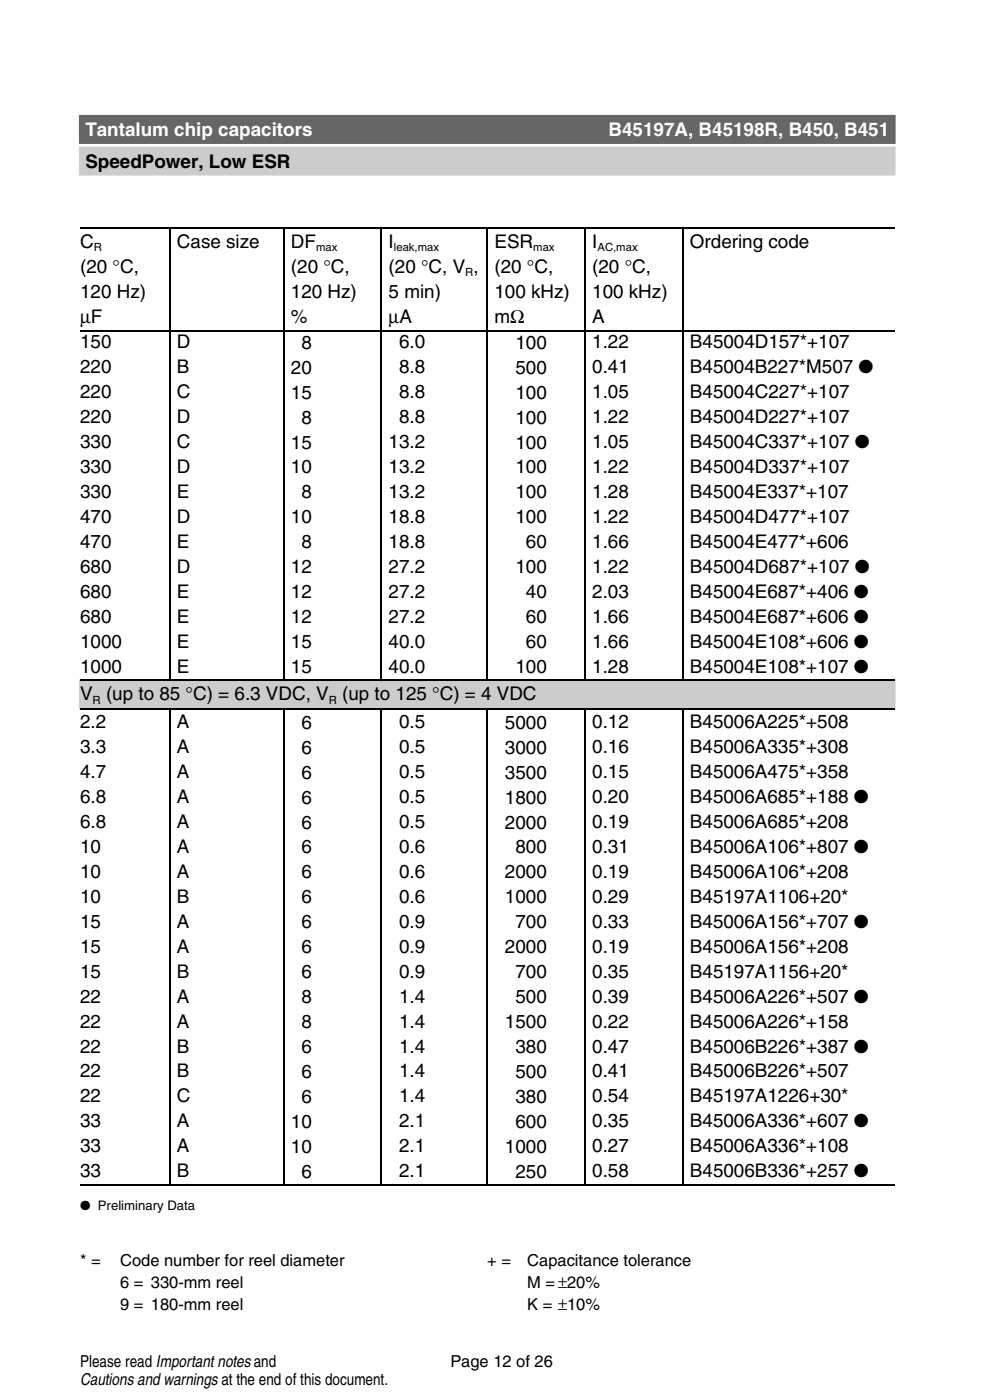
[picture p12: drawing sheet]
<svg xmlns="http://www.w3.org/2000/svg" width="148mm" height="210mm" viewBox="0 0 148 210" stroke-linecap="round" stroke-linejoin="round" font-family="sans-serif">
<defs><g id="words">
<g font-size="2.8" fill="#fff">
<text x="12.8" y="20.4">Tantalum chip capacitors</text>
<text x="91.2" y="20.4">B45197A, B45198R, B450, B451</text>
</g>
<g font-size="2.8">
<text x="12.8" y="25.2">SpeedPower, Low ESR</text>
<text x="12" y="37.2">C</text>
<text x="12" y="40.9">(20 °C,</text>
<text x="26.5" y="37.2">Case size</text>
<text x="43.6" y="37.2">DF</text>
<text x="43.6" y="40.9">(20 °C,</text>
<text x="58.2" y="37.2">I</text>
<text x="58.2" y="40.9">(20 °C, V ,</text>
<text x="74.1" y="37.2">ESR</text>
<text x="74.1" y="40.9">(20 °C,</text>
<text x="88.7" y="37.2">I</text>
<text x="88.7" y="40.9">(20 °C,</text>
<text x="103.4" y="37.2">Ordering code</text>
<text x="12" y="44.7">120 Hz)</text>
<text x="43.6" y="44.7">120 Hz)</text>
<text x="58.2" y="44.7">5 min)</text>
<text x="74.1" y="44.7">100 kHz)</text>
<text x="88.7" y="44.7">100 kHz)</text>
<text x="12" y="48.4">µF</text>
<text x="12" y="52.2">150</text>
<text x="26.5" y="52.2">D</text>
<text x="43.6" y="48.4">%</text>
<text x="45.2" y="52.3">8</text>
<text x="58.2" y="48.4">µA</text>
<text x="59.8" y="52.2">6.0</text>
<text x="74.1" y="48.4">mΩ</text>
<text x="77.2" y="52.3">100</text>
<text x="88.7" y="48.4">A</text>
<text x="88.7" y="52.2">1.22</text>
<text x="103.4" y="52.2">B45004D157*+107</text>
<text x="12" y="56">220</text>
<text x="12" y="59.7">220</text>
<text x="26.5" y="56">B</text>
<text x="26.5" y="59.7">C</text>
<text x="43.6" y="56">20</text>
<text x="43.6" y="59.8">15</text>
<text x="59.8" y="56">8.8</text>
<text x="59.8" y="59.7">8.8</text>
<text x="77.2" y="56">500</text>
<text x="77.2" y="59.8">100</text>
<text x="88.7" y="56">0.41</text>
<text x="88.7" y="59.7">1.05</text>
<text x="103.4" y="56">B45004B227*M507 ●</text>
<text x="103.4" y="59.7">B45004C227*+107</text>
<text x="12" y="63.4">220</text>
<text x="26.5" y="63.4">D</text>
<text x="45.2" y="63.5">8</text>
<text x="59.8" y="63.4">8.8</text>
<text x="77.2" y="63.5">100</text>
<text x="88.7" y="63.4">1.22</text>
<text x="103.4" y="63.4">B45004D227*+107</text>
<text x="12" y="67.2">330</text>
<text x="12" y="70.9">330</text>
<text x="26.5" y="67.2">C</text>
<text x="26.5" y="70.9">D</text>
<text x="43.6" y="67.3">15</text>
<text x="43.6" y="71">10</text>
<text x="58.2" y="67.2">13.2</text>
<text x="58.2" y="70.9">13.2</text>
<text x="77.2" y="67.3">100</text>
<text x="77.2" y="71">100</text>
<text x="88.7" y="67.2">1.05</text>
<text x="88.7" y="70.9">1.22</text>
<text x="103.4" y="67.2">B45004C337*+107 ●</text>
<text x="103.4" y="70.9">B45004D337*+107</text>
<text x="12" y="74.7">330</text>
<text x="26.5" y="74.7">E</text>
<text x="45.2" y="74.7">8</text>
<text x="58.2" y="74.7">13.2</text>
<text x="77.2" y="74.7">100</text>
<text x="88.7" y="74.7">1.28</text>
<text x="103.4" y="74.7">B45004E337*+107</text>
<text x="12" y="78.4">470</text>
<text x="12" y="82.1">470</text>
<text x="26.5" y="78.4">D</text>
<text x="26.5" y="82.1">E</text>
<text x="43.6" y="78.5">10</text>
<text x="45.2" y="82.2">8</text>
<text x="58.2" y="78.4">18.8</text>
<text x="58.2" y="82.1">18.8</text>
<text x="77.2" y="78.5">100</text>
<text x="78.8" y="82.2">60</text>
<text x="88.7" y="78.4">1.22</text>
<text x="88.7" y="82.1">1.66</text>
<text x="103.4" y="78.4">B45004D477*+107</text>
<text x="103.4" y="82.1">B45004E477*+606</text>
<text x="12" y="85.9">680</text>
<text x="12" y="89.6">680</text>
<text x="26.5" y="85.9">D</text>
<text x="26.5" y="89.6">E</text>
<text x="43.6" y="85.9">12</text>
<text x="43.6" y="89.7">12</text>
<text x="58.2" y="85.9">27.2</text>
<text x="58.2" y="89.6">27.2</text>
<text x="77.2" y="85.9">100</text>
<text x="78.8" y="89.7">40</text>
<text x="88.7" y="85.9">1.22</text>
<text x="88.7" y="89.6">2.03</text>
<text x="103.4" y="85.9">B45004D687*+107 ●</text>
<text x="103.4" y="89.6">B45004E687*+406 ●</text>
<text x="12" y="93.4">680</text>
<text x="26.5" y="93.4">E</text>
<text x="43.6" y="93.4">12</text>
<text x="58.2" y="93.4">27.2</text>
<text x="78.8" y="93.4">60</text>
<text x="88.7" y="93.4">1.66</text>
<text x="103.4" y="93.4">B45004E687*+606 ●</text>
<text x="12" y="97.1">1000</text>
<text x="12" y="100.8">1000</text>
<text x="26.5" y="97.1">E</text>
<text x="26.5" y="100.8">E</text>
<text x="43.6" y="97.2">15</text>
<text x="43.6" y="100.9">15</text>
<text x="58.2" y="97.1">40.0</text>
<text x="58.2" y="100.8">40.0</text>
<text x="77.2" y="100.9">100</text>
<text x="78.8" y="97.2">60</text>
<text x="88.7" y="97.1">1.66</text>
<text x="88.7" y="100.8">1.28</text>
<text x="103.4" y="97.1">B45004E108*+606 ●</text>
<text x="103.4" y="100.8">B45004E108*+107 ●</text>
<text x="12" y="105">V</text>
<text x="15.9" y="105">(up to 85 °C) = 6.3 VDC, V</text>
<text x="51.3" y="105">(up to 125 °C) = 4 VDC</text>
<text x="12" y="109.2">2.2</text>
<text x="12" y="112.9">3.3</text>
<text x="26.5" y="109.2">A</text>
<text x="26.5" y="112.9">A</text>
<text x="45.2" y="109.3">6</text>
<text x="45.2" y="113">6</text>
<text x="59.8" y="109.2">0.5</text>
<text x="59.8" y="112.9">0.5</text>
<text x="75.7" y="109.3">5000</text>
<text x="75.7" y="113">3000</text>
<text x="88.7" y="109.2">0.12</text>
<text x="88.7" y="112.9">0.16</text>
<text x="103.4" y="109.2">B45006A225*+508</text>
<text x="103.4" y="112.9">B45006A335*+308</text>
<text x="12" y="116.7">4.7</text>
<text x="26.5" y="116.7">A</text>
<text x="45.2" y="116.7">6</text>
<text x="59.8" y="116.7">0.5</text>
<text x="75.7" y="116.7">3500</text>
<text x="88.7" y="116.7">0.15</text>
<text x="103.4" y="116.7">B45006A475*+358</text>
<text x="12" y="120.4">6.8</text>
<text x="12" y="124.2">6.8</text>
<text x="26.5" y="120.4">A</text>
<text x="26.5" y="124.2">A</text>
<text x="45.2" y="120.5">6</text>
<text x="45.2" y="124.2">6</text>
<text x="59.8" y="120.4">0.5</text>
<text x="59.8" y="124.2">0.5</text>
<text x="75.7" y="120.5">1800</text>
<text x="75.7" y="124.2">2000</text>
<text x="88.7" y="120.4">0.20</text>
<text x="88.7" y="124.2">0.19</text>
<text x="103.4" y="120.4">B45006A685*+188 ●</text>
<text x="103.4" y="124.2">B45006A685*+208</text>
<text x="12" y="127.9">10</text>
<text x="12" y="131.6">10</text>
<text x="26.5" y="127.9">A</text>
<text x="26.5" y="131.6">A</text>
<text x="45.2" y="128">6</text>
<text x="45.2" y="131.7">6</text>
<text x="59.8" y="127.9">0.6</text>
<text x="59.8" y="131.6">0.6</text>
<text x="75.7" y="131.7">2000</text>
<text x="77.2" y="128">800</text>
<text x="88.7" y="127.9">0.31</text>
<text x="88.7" y="131.6">0.19</text>
<text x="103.4" y="127.9">B45006A106*+807 ●</text>
<text x="103.4" y="131.6">B45006A106*+208</text>
<text x="12" y="135.4">10</text>
<text x="26.5" y="135.4">B</text>
<text x="45.2" y="135.4">6</text>
<text x="59.8" y="135.4">0.6</text>
<text x="75.7" y="135.4">1000</text>
<text x="88.7" y="135.4">0.29</text>
<text x="103.4" y="135.4">B45197A1106+20*</text>
<text x="12" y="139.1">15</text>
<text x="12" y="142.9">15</text>
<text x="26.5" y="139.1">A</text>
<text x="26.5" y="142.9">A</text>
<text x="45.2" y="139.2">6</text>
<text x="45.2" y="142.9">6</text>
<text x="59.8" y="139.1">0.9</text>
<text x="59.8" y="142.9">0.9</text>
<text x="75.7" y="142.9">2000</text>
<text x="77.2" y="139.2">700</text>
<text x="88.7" y="139.1">0.33</text>
<text x="88.7" y="142.9">0.19</text>
<text x="103.4" y="139.1">B45006A156*+707 ●</text>
<text x="103.4" y="142.9">B45006A156*+208</text>
<text x="12" y="146.6">15</text>
<text x="26.5" y="146.6">B</text>
<text x="45.2" y="146.7">6</text>
<text x="59.8" y="146.6">0.9</text>
<text x="77.2" y="146.7">700</text>
<text x="88.7" y="146.6">0.35</text>
<text x="103.4" y="146.6">B45197A1156+20*</text>
<text x="12" y="150.3">22</text>
<text x="12" y="154.1">22</text>
<text x="26.5" y="150.3">A</text>
<text x="26.5" y="154.1">A</text>
<text x="45.2" y="150.4">8</text>
<text x="45.2" y="154.1">8</text>
<text x="59.8" y="150.3">1.4</text>
<text x="59.8" y="154.1">1.4</text>
<text x="75.7" y="154.1">1500</text>
<text x="77.2" y="150.4">500</text>
<text x="88.7" y="150.3">0.39</text>
<text x="88.7" y="154.1">0.22</text>
<text x="103.4" y="150.3">B45006A226*+507 ●</text>
<text x="103.4" y="154.1">B45006A226*+158</text>
<text x="12" y="157.8">22</text>
<text x="12" y="161.5">22</text>
<text x="26.5" y="157.8">B</text>
<text x="26.5" y="161.5">B</text>
<text x="45.2" y="157.9">6</text>
<text x="45.2" y="161.6">6</text>
<text x="59.8" y="157.8">1.4</text>
<text x="59.8" y="161.5">1.4</text>
<text x="77.2" y="157.9">380</text>
<text x="77.2" y="161.6">500</text>
<text x="88.7" y="157.8">0.47</text>
<text x="88.7" y="161.5">0.41</text>
<text x="103.4" y="157.8">B45006B226*+387 ●</text>
<text x="103.4" y="161.5">B45006B226*+507</text>
<text x="12" y="165.3">22</text>
<text x="26.5" y="165.3">C</text>
<text x="45.2" y="165.4">6</text>
<text x="59.8" y="165.3">1.4</text>
<text x="77.2" y="165.4">380</text>
<text x="88.7" y="165.3">0.54</text>
<text x="103.4" y="165.3">B45197A1226+30*</text>
<text x="12" y="169">33</text>
<text x="12" y="172.8">33</text>
<text x="26.5" y="169">A</text>
<text x="26.5" y="172.8">A</text>
<text x="43.6" y="169.1">10</text>
<text x="43.6" y="172.8">10</text>
<text x="59.8" y="169">2.1</text>
<text x="59.8" y="172.8">2.1</text>
<text x="75.7" y="172.8">1000</text>
<text x="77.2" y="169.1">600</text>
<text x="88.7" y="169">0.35</text>
<text x="88.7" y="172.8">0.27</text>
<text x="103.4" y="169">B45006A336*+607 ●</text>
<text x="103.4" y="172.8">B45006A336*+108</text>
<text x="12" y="176.5">33</text>
<text x="26.5" y="176.5">B</text>
<text x="45.2" y="176.6">6</text>
<text x="59.8" y="176.5">2.1</text>
<text x="77.2" y="176.6">250</text>
<text x="88.7" y="176.5">0.58</text>
<text x="103.4" y="176.5">B45006B336*+257 ●</text>
</g>
<g font-size="2.5">
<text x="12" y="189.8">* =</text>
<text x="18" y="189.8">Code number for reel diameter</text>
<text x="73" y="189.8">+ =</text>
<text x="79" y="189.8">Capacitance tolerance</text>
<text x="18" y="193.2">6 = 330-mm reel</text>
<text x="18" y="196.4">9 = 180-mm reel</text>
<text x="79" y="193.2">M =±20%</text>
<text x="79" y="196.4">K = ±10%</text>
<text x="12" y="204.9">Please read Importantnotesand</text>
<text x="12" y="207.7">Cautions andwarnings at the end of this document.</text>
<text x="67.5" y="204.9">Page 12 of 26</text>
</g>
<text font-size="2" x="12" y="181.4">● Preliminary Data</text>
<g font-size="1.7">
<text x="14" y="37.7">R</text>
<text x="47.3" y="37.7">max</text>
<text x="59" y="37.7">leak,max</text>
<text x="69.7" y="41.4">R</text>
<text x="79.9" y="37.7">max</text>
<text x="89.5" y="37.7">AC,max</text>
<text x="13.9" y="105.5">R</text>
<text x="49.3" y="105.5">R</text>
</g>
</g></defs>
<g fill="none" stroke="#000" stroke-width=".18">
<path d="M12 34.1h13.4M25.4 34.1v67.9M25.5 34.1h17M42.5 34.1v67.9M42.6 34.1h14.5M57.1 34.1v67.9M57.2 34.1h15.8M73 34.1v67.9M73.1 34.1h14.5M87.6 34.1v67.9M87.7 34.1h14.6M102.3 34.1v67.9"/>
<path d="M102.4 34.1h31.6M12 49.6h13.4M25.5 49.6h17M42.6 49.6h14.5M57.2 49.6h15.8M73.1 49.6h14.5M87.7 49.6h14.6M102.4 49.6h31.6M12 102h122M12 106.3h122M25.4 106.3v71.4M42.5 106.3v71.4"/>
<path d="M57.1 106.3v71.4M73 106.3v71.4M87.6 106.3v71.4M102.3 106.3v71.4M12 177.7h122"/>
</g>
<g fill="#ccc" stroke="#ccc" stroke-width=".35">
<path d="M12 102.1h122v4.1h-122z"/>
<path d="M12 22.2h122v4h-122z"/>
</g>
<path d="M12 17.4h122v4h-122z" fill="#666" stroke="#666" stroke-width=".35"/>
<use href="#words"/>
</svg>
